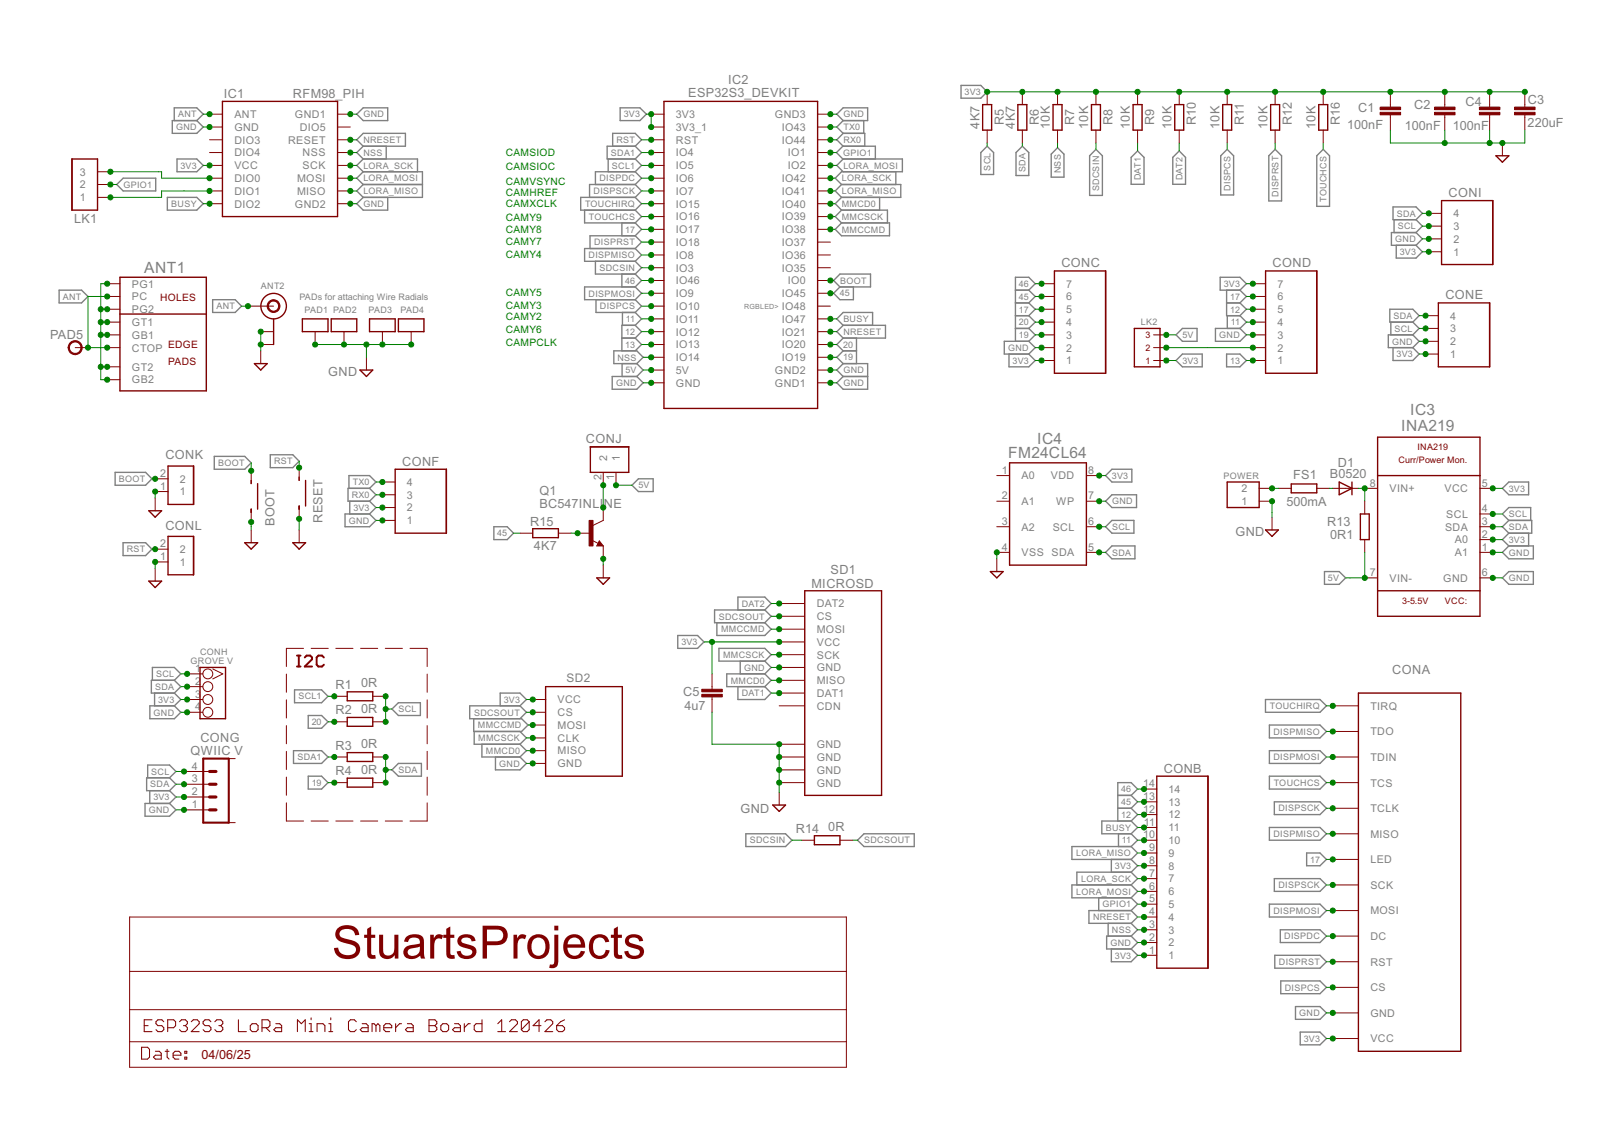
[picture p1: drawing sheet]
<svg xmlns="http://www.w3.org/2000/svg" width="297mm" height="210mm" viewBox="0 0 297 210" stroke-linecap="round" stroke-linejoin="round" font-family="sans-serif">
<defs><g id="words">
<text font-size="9.4" fill="#800000" x="61.1" y="176.5">StuartsProjects</text>
<g font-size="3.2" fill="#808080">
<text x="26.5" y="50.2">ANT1</text>
<text x="259.5" y="76.4">IC3</text>
<text x="190.9" y="81.7">IC4</text>
<text x="257.9" y="79.4">INA219</text>
<text x="185.6" y="84.3">FM24CL64</text>
</g>
<g font-size="2.6" fill="#808080">
<text x="126.7" y="17.9">ESP32S3_DEVKIT</text>
<text x="134" y="15.5">IC2</text>
<text x="41.2" y="18">IC1</text>
<text x="53.9" y="18.1">RFM98_PIH</text>
<text x="180.3" y="23.7" transform="rotate(-90 180.3 23.7)">4K7</text>
<text x="184.7" y="23" transform="rotate(-90 184.7 23)">R5</text>
<text x="186.7" y="23.7" transform="rotate(-90 186.7 23.7)">4K7</text>
<text x="191.2" y="23" transform="rotate(-90 191.2 23)">R6</text>
<text x="193.2" y="23.7" transform="rotate(-90 193.2 23.7)">10K</text>
<text x="197.7" y="23" transform="rotate(-90 197.7 23)">R7</text>
<text x="200.3" y="23.7" transform="rotate(-90 200.3 23.7)">10K</text>
<text x="204.7" y="23" transform="rotate(-90 204.7 23)">R8</text>
<text x="207.9" y="23.7" transform="rotate(-90 207.9 23.7)">10K</text>
<text x="212.4" y="23" transform="rotate(-90 212.4 23)">R9</text>
<text x="215.6" y="23.7" transform="rotate(-90 215.6 23.7)">10K</text>
<text x="220.1" y="23" transform="rotate(-90 220.1 23)">R10</text>
<text x="224.4" y="23.7" transform="rotate(-90 224.4 23.7)">10K</text>
<text x="228.9" y="23" transform="rotate(-90 228.9 23)">R11</text>
<text x="233.3" y="23.7" transform="rotate(-90 233.3 23.7)">10K</text>
<text x="237.7" y="23" transform="rotate(-90 237.7 23)">R12</text>
<text x="242.1" y="23.7" transform="rotate(-90 242.1 23.7)">10K</text>
<text x="246.6" y="23" transform="rotate(-90 246.6 23)">R16</text>
<text x="247.9" y="23.7">100nF</text>
<text x="250" y="20.7">C1</text>
<text x="258.5" y="24">100nF</text>
<text x="260.3" y="20.1">C2</text>
<text x="267.4" y="24">100nF</text>
<text x="269.7" y="19.5">C4</text>
<text x="281.2" y="23.3">220uF</text>
<text x="281.2" y="19.2">C3</text>
<text x="13.6" y="41">LK1</text>
<text x="266.6" y="36.3">CONI</text>
<text x="195.3" y="49.2">CONC</text>
<text x="234.2" y="49.2">COND</text>
<text x="266" y="55.1">CONE</text>
<text x="9.2" y="62.4">PAD5</text>
<text x="60.4" y="69.3">GND</text>
<text x="107.8" y="81.6">CONJ</text>
<text x="30.4" y="84.6">CONK</text>
<text x="74" y="85.7">CONF</text>
<text x="238" y="88.3">FS1</text>
<text x="244.7" y="87.9">B0520</text>
<text x="246.2" y="85.9">D1</text>
<text x="99.3" y="93.5">BC547INLI</text>
<text x="99.3" y="91.1">Q1</text>
<text x="111.1" y="93.5">NE</text>
<text x="236.7" y="93.2">500mA</text>
<text x="30.4" y="97.5">CONL</text>
<text x="50.5" y="96.9" transform="rotate(-90 50.5 96.9)">BOOT</text>
<text x="59.3" y="96.3" transform="rotate(-90 59.3 96.3)">RESET</text>
<text x="97.6" y="96.8">R15</text>
<text x="98.3" y="101.2">4K7</text>
<text x="227.4" y="98.8">GND</text>
<text x="244.2" y="96.8">R13</text>
<text x="244.8" y="99.2">0R1</text>
<text x="152.9" y="105.7">SD1</text>
<text x="149.3" y="108.2">MICROSD</text>
<text x="256.2" y="124.1">CONA</text>
<text x="61.8" y="126.8">R1</text>
<text x="61.8" y="131.5">R2</text>
<text x="66.4" y="126.6">0R</text>
<text x="66.4" y="131.3">0R</text>
<text x="125.7" y="128.1">C5</text>
<text x="126" y="130.8">4u7</text>
<text x="36.9" y="136.6">CONG</text>
<text x="66.4" y="137.7">0R</text>
<text x="35" y="139.1">QWIIC V</text>
<text x="61.8" y="138">R3</text>
<text x="61.8" y="142.7">R4</text>
<text x="66.4" y="142.5">0R</text>
<text x="214.2" y="142.3">CONB</text>
<text x="136.3" y="149.7">GND</text>
<text x="146.5" y="153.3">R14</text>
<text x="152.4" y="153.1">0R</text>
</g>
<text font-size="2.6" fill="#800000" x="37.1" y="195">04/06/25</text>
<text font-size="2.4" fill="#808080" x="104.3" y="125.6">SD2</text>
<g font-size="2.2" fill="#808080">
<text x="43.1" y="21.7">ANT</text>
<text x="54.3" y="21.7">GND1</text>
<text x="124.4" y="21.7">3V3</text>
<text x="142.6" y="21.7">GND3</text>
<text x="43.1" y="24.1">GND</text>
<text x="43.1" y="26.4">DIO3</text>
<text x="43.1" y="28.8">DIO4</text>
<text x="53" y="26.4">RESET</text>
<text x="55.2" y="24.1">DIO5</text>
<text x="55.7" y="28.8">NSS</text>
<text x="124.4" y="24.1">3V3_1</text>
<text x="124.4" y="28.8">IO4</text>
<text x="124.4" y="26.4">RST</text>
<text x="143.9" y="26.4">IO44</text>
<text x="143.9" y="24.1">IO43</text>
<text x="145" y="28.8">IO1</text>
<text x="14.7" y="34.7">2</text>
<text x="14.7" y="32.3">3</text>
<text x="43.1" y="31.2">VCC</text>
<text x="43.1" y="33.5">DIO0</text>
<text x="43.1" y="35.9">DIO1</text>
<text x="54.7" y="35.9">MISO</text>
<text x="54.7" y="33.5">MOSI</text>
<text x="55.7" y="31.2">SCK</text>
<text x="124.4" y="31.2">IO5</text>
<text x="124.4" y="33.5">IO6</text>
<text x="124.4" y="35.9">IO7</text>
<text x="143.9" y="35.9">IO41</text>
<text x="143.9" y="33.5">IO42</text>
<text x="145" y="31.2">IO2</text>
<text x="14.7" y="37">1</text>
<text x="43.1" y="38.2">DIO2</text>
<text x="54.3" y="38.2">GND2</text>
<text x="124.4" y="40.6">IO16</text>
<text x="124.4" y="38.2">IO15</text>
<text x="143.9" y="40.6">IO39</text>
<text x="143.9" y="38.2">IO40</text>
<text x="267.5" y="40">4</text>
<text x="124.4" y="45.3">IO18</text>
<text x="124.4" y="42.9">IO17</text>
<text x="124.4" y="47.6">IO8</text>
<text x="143.9" y="47.6">IO36</text>
<text x="143.9" y="42.9">IO38</text>
<text x="143.9" y="45.3">IO37</text>
<text x="267.5" y="47.1">1</text>
<text x="267.5" y="44.7">2</text>
<text x="267.5" y="42.3">3</text>
<text x="24.3" y="52.9">PG1</text>
<text x="124.4" y="50">IO3</text>
<text x="124.4" y="52.4">IO46</text>
<text x="143.9" y="50">IO35</text>
<text x="145" y="52.4">IO0</text>
<text x="196.2" y="52.9">7</text>
<text x="235.1" y="52.9">7</text>
<text x="24.3" y="55.3">PC</text>
<text x="24.3" y="57.7">PG2</text>
<text x="124.4" y="54.7">IO9</text>
<text x="124.4" y="57.1">IO10</text>
<text x="124.4" y="59.4">IO11</text>
<text x="143.9" y="57.1">IO48</text>
<text x="143.9" y="59.4">IO47</text>
<text x="143.9" y="54.7">IO45</text>
<text x="196.2" y="57.7">5</text>
<text x="196.2" y="55.3">6</text>
<text x="235.1" y="57.7">5</text>
<text x="235.1" y="55.3">6</text>
<text x="266.9" y="58.8">4</text>
<text x="24.3" y="64.7">CTOP</text>
<text x="24.3" y="60">GT1</text>
<text x="24.3" y="62.4">GB1</text>
<text x="124.4" y="61.8">IO12</text>
<text x="124.4" y="64.1">IO13</text>
<text x="143.9" y="61.8">IO21</text>
<text x="143.9" y="64.1">IO20</text>
<text x="196.2" y="64.7">2</text>
<text x="196.2" y="62.4">3</text>
<text x="196.2" y="60">4</text>
<text x="235.1" y="64.7">2</text>
<text x="235.1" y="62.4">3</text>
<text x="235.1" y="60">4</text>
<text x="266.9" y="65.9">1</text>
<text x="266.9" y="63.5">2</text>
<text x="266.9" y="61.2">3</text>
<text x="24.3" y="68.3">GT2</text>
<text x="24.3" y="70.6">GB2</text>
<text x="124.4" y="68.8">5V</text>
<text x="124.4" y="71.2">GND</text>
<text x="124.4" y="66.5">IO14</text>
<text x="142.6" y="71.2">GND1</text>
<text x="142.6" y="68.8">GND2</text>
<text x="143.9" y="66.5">IO19</text>
<text x="196.2" y="67.1">1</text>
<text x="235.1" y="67.1">1</text>
<text x="29.5" y="87.8">2</text>
<text x="33.1" y="88.9">2</text>
<text x="74.9" y="89.5">4</text>
<text x="110.7" y="88.4" transform="rotate(-90 110.7 88.4)">2</text>
<text x="111.7" y="84.8" transform="rotate(-90 111.7 84.8)">2</text>
<text x="113" y="88.4" transform="rotate(-90 113 88.4)">1</text>
<text x="114.1" y="84.8" transform="rotate(-90 114.1 84.8)">1</text>
<text x="184.4" y="87.2">1</text>
<text x="188" y="88.3">A0</text>
<text x="193.4" y="88.3">VDD</text>
<text x="200.3" y="87.2">8</text>
<text x="252.1" y="89.6">8</text>
<text x="272.7" y="89.6">5</text>
<text x="29.5" y="90.2">1</text>
<text x="33.1" y="91.2">1</text>
<text x="74.9" y="94.2">2</text>
<text x="74.9" y="91.8">3</text>
<text x="184.4" y="92">2</text>
<text x="188" y="93">A1</text>
<text x="194.4" y="93">WP</text>
<text x="200.3" y="92">7</text>
<text x="228.5" y="93">1</text>
<text x="228.5" y="90.6">2</text>
<text x="255.7" y="90.6">VIN+</text>
<text x="265.8" y="90.6">VCC</text>
<text x="266.2" y="95.3">SCL</text>
<text x="272.7" y="94.3">4</text>
<text x="29.5" y="100.8">2</text>
<text x="33.1" y="101.8">2</text>
<text x="74.9" y="96.5">1</text>
<text x="184.4" y="96.7">3</text>
<text x="184.4" y="101.4">4</text>
<text x="188" y="97.7">A2</text>
<text x="193.7" y="97.7">SCL</text>
<text x="200.3" y="101.4">5</text>
<text x="200.3" y="96.7">6</text>
<text x="265.9" y="97.7">SDA</text>
<text x="267.7" y="100.1">A0</text>
<text x="272.7" y="99">2</text>
<text x="272.7" y="101.4">1</text>
<text x="272.7" y="96.7">3</text>
<text x="29.5" y="103.1">1</text>
<text x="33.1" y="104.2">1</text>
<text x="188" y="102.4">VSS SDA</text>
<text x="252.1" y="106.1">7</text>
<text x="255.7" y="107.1">VIN-</text>
<text x="265.6" y="107.1">GND</text>
<text x="267.7" y="102.4">A1</text>
<text x="272.7" y="106.1">6</text>
<text x="150.3" y="111.8">DAT2</text>
<text x="150.3" y="114.2">CS</text>
<text x="150.3" y="116.5">MOSI</text>
<text x="150.3" y="118.9">VCC</text>
<text x="35.9" y="123.8">1</text>
<text x="150.3" y="121.3">SCK</text>
<text x="150.3" y="123.6">GND</text>
<text x="150.3" y="126">MISO</text>
<text x="35.9" y="126.1">2</text>
<text x="35.9" y="128.5">3</text>
<text x="35.9" y="130.8">4</text>
<text x="102.6" y="131.9">CS</text>
<text x="102.6" y="129.5">VCC</text>
<text x="150.3" y="128.3">DAT1</text>
<text x="150.3" y="130.7">CDN</text>
<text x="252.2" y="130.7">TIRQ</text>
<text x="102.6" y="136.6">CLK</text>
<text x="102.6" y="134.2">MOSI</text>
<text x="150.3" y="137.7">GND</text>
<text x="252.2" y="135.4">TDO</text>
<text x="35.3" y="141.7">4</text>
<text x="102.6" y="138.9">MISO</text>
<text x="102.6" y="141.3">GND</text>
<text x="150.3" y="140.1">GND</text>
<text x="150.3" y="142.5">GND</text>
<text x="252.2" y="140.1">TDIN</text>
<text x="35.3" y="148.8">1</text>
<text x="35.3" y="146.4">2</text>
<text x="35.3" y="144.1">3</text>
<text x="150.3" y="144.8">GND</text>
<text x="210.4" y="149.7">12</text>
<text x="210.4" y="147.3">13</text>
<text x="210.4" y="145">14</text>
<text x="215.1" y="148.3">13</text>
<text x="215.1" y="146">14</text>
<text x="252.2" y="149.5">TCLK</text>
<text x="252.2" y="144.8">TCS</text>
<text x="210.4" y="154.4">10</text>
<text x="210.5" y="152">11</text>
<text x="215.1" y="155.4">10</text>
<text x="215.1" y="153.1">11</text>
<text x="215.1" y="150.7">12</text>
<text x="252.2" y="154.2">MISO</text>
<text x="211.5" y="161.4">7</text>
<text x="211.5" y="159.1">8</text>
<text x="211.5" y="156.7">9</text>
<text x="215.1" y="160.1">8</text>
<text x="215.1" y="157.8">9</text>
<text x="252.2" y="158.9">LED</text>
<text x="211.5" y="166.2">5</text>
<text x="211.5" y="163.8">6</text>
<text x="215.1" y="167.2">5</text>
<text x="215.1" y="164.8">6</text>
<text x="215.1" y="162.5">7</text>
<text x="252.2" y="163.7">SCK</text>
<text x="211.5" y="173.2">2</text>
<text x="211.5" y="170.9">3</text>
<text x="211.5" y="168.5">4</text>
<text x="215.1" y="171.9">3</text>
<text x="215.1" y="169.5">4</text>
<text x="252.2" y="168.4">MOSI</text>
<text x="252.2" y="173.1">DC</text>
<text x="211.5" y="175.6">1</text>
<text x="215.1" y="176.6">1</text>
<text x="215.1" y="174.3">2</text>
<text x="252.2" y="177.8">RST</text>
<text x="252.2" y="182.5">CS</text>
<text x="252.2" y="191.9">VCC</text>
<text x="252.2" y="187.2">GND</text>
</g>
<g font-size="2.1" fill="#008000">
<text x="93.1" y="28.7">CAMSIOD</text>
<text x="93.1" y="31.3">CAMSIOC</text>
<text x="93.1" y="34">CAMVSYNC</text>
<text x="93.1" y="36">CAMHREF</text>
<text x="93.1" y="38.1">CAMXCLK</text>
<text x="93.1" y="40.8">CAMY9</text>
<text x="93.1" y="42.8">CAMY8</text>
<text x="93.1" y="45.2">CAMY7</text>
<text x="93.1" y="47.5">CAMY4</text>
<text x="93.1" y="54.6">CAMY5</text>
<text x="93.1" y="56.9">CAMY3</text>
<text x="93.1" y="59">CAMY2</text>
<text x="93.1" y="61.4">CAMY6</text>
<text x="93.1" y="63.7">CAMPCLK</text>
</g>
<g font-size="2.1" fill="#800000">
<text x="29.5" y="55.5">HOLES</text>
<text x="30.9" y="64">EDGE</text>
<text x="30.9" y="67.3">PADS</text>
</g>
<g font-size="1.8" fill="#808080">
<text x="177.5" y="17.5">3V3</text>
<text x="32.4" y="24">GND</text>
<text x="32.8" y="21.6">ANT</text>
<text x="66.9" y="21.6">GND</text>
<text x="114.8" y="21.6">3V3</text>
<text x="155.2" y="21.6">GND</text>
<text x="155.2" y="24">TX0</text>
<text x="66.9" y="28.7">NSS</text>
<text x="66.9" y="26.3">NRESET</text>
<text x="112.4" y="28.7">SDA1</text>
<text x="113.5" y="26.3">RST</text>
<text x="155.1" y="28.7">GPIO1</text>
<text x="155.2" y="26.3">RX0</text>
<text x="22.7" y="34.6">GPIO1</text>
<text x="33.2" y="31">3V3</text>
<text x="66.9" y="31">LORA_SCK</text>
<text x="66.9" y="33.4">LORA_MOSI</text>
<text x="66.9" y="35.7">LORA_MISO</text>
<text x="109.2" y="35.8">DISPSCK</text>
<text x="110.3" y="33.4">DISPDC</text>
<text x="112.6" y="31">SCL1</text>
<text x="154.9" y="33.4">LORA_SCK</text>
<text x="154.9" y="35.7">LORA_MISO</text>
<text x="155.2" y="31">LORA_MOSI</text>
<text x="182.3" y="31.5" transform="rotate(-90 182.3 31.5)">SCL</text>
<text x="188.8" y="31.6" transform="rotate(-90 188.8 31.6)">SDA</text>
<text x="195.2" y="31.9" transform="rotate(-90 195.2 31.9)">NSS</text>
<text x="202.3" y="35.3" transform="rotate(-90 202.3 35.3)">SDCSIN</text>
<text x="210" y="33.2" transform="rotate(-90 210 33.2)">DAT1</text>
<text x="217.6" y="33.2" transform="rotate(-90 217.6 33.2)">DAT2</text>
<text x="226.4" y="35.2" transform="rotate(-90 226.4 35.2)">DISPCS</text>
<text x="31.5" y="38.1">BUSY</text>
<text x="66.9" y="38.1">GND</text>
<text x="107.7" y="38.1">TOUCHIRQ</text>
<text x="108.4" y="40.5">TOUCHCS</text>
<text x="154.9" y="38.1">MMCD0</text>
<text x="154.9" y="40.5">MMCSCK</text>
<text x="235.3" y="36.2" transform="rotate(-90 235.3 36.2)">DISPRST</text>
<text x="244.1" y="37.2" transform="rotate(-90 244.1 37.2)">TOUCHCS</text>
<text x="257" y="39.9">SDA</text>
<text x="108.3" y="47.5">DISPMISO</text>
<text x="109.3" y="45.2">DISPRST</text>
<text x="115.1" y="42.8">17</text>
<text x="154.9" y="42.8">MMCCMD</text>
<text x="256.8" y="44.6">GND</text>
<text x="257.2" y="42.2">SCL</text>
<text x="257.6" y="46.9">3V3</text>
<text x="48" y="53.2">ANT2</text>
<text x="110.3" y="49.9">SDCSIN</text>
<text x="115.1" y="52.2">46</text>
<text x="154.6" y="52.2">BOOT</text>
<text x="187.5" y="52.8">46</text>
<text x="225.2" y="52.8">3V3</text>
<text x="11.6" y="55.2">ANT</text>
<text x="39.8" y="57">ANT</text>
<text x="55.1" y="55.2">PADs for attaching Wire Radials</text>
<text x="56" y="57.5">PAD1 PAD2</text>
<text x="67.8" y="57.5">PAD3</text>
<text x="73.7" y="57.5">PAD4</text>
<text x="108.3" y="54.6">DISPMOSI</text>
<text x="110.4" y="57">DISPCS</text>
<text x="115.2" y="59.3">11</text>
<text x="154.6" y="54.6">45</text>
<text x="155.2" y="59.3">BUSY</text>
<text x="187.5" y="59.9">20</text>
<text x="187.5" y="57.5">17</text>
<text x="187.5" y="55.2">45</text>
<text x="210" y="59.9">LK2</text>
<text x="226.4" y="57.5">12</text>
<text x="226.4" y="55.2">17</text>
<text x="226.5" y="59.9">11</text>
<text x="256.5" y="58.7">SDA</text>
<text x="115.1" y="61.7">12</text>
<text x="115.1" y="64">13</text>
<text x="155.2" y="64">20</text>
<text x="155.2" y="61.7">NRESET</text>
<text x="185.5" y="64.6">GND</text>
<text x="187.5" y="62.3">19</text>
<text x="217.6" y="62.2">5V</text>
<text x="224.4" y="62.3">GND</text>
<text x="256.2" y="63.4">GND</text>
<text x="256.6" y="61.1">SCL</text>
<text x="257" y="65.8">3V3</text>
<text x="113.4" y="71.1">GND</text>
<text x="113.6" y="66.4">NSS</text>
<text x="115.1" y="68.7">5V</text>
<text x="155.2" y="66.4">19</text>
<text x="155.2" y="68.7">GND</text>
<text x="155.2" y="71.1">GND</text>
<text x="186.4" y="67">3V3</text>
<text x="217.6" y="67">3V3</text>
<text x="226.4" y="67">13</text>
<text x="21.9" y="88.8">BOOT</text>
<text x="40.1" y="85.8">BOOT</text>
<text x="50.4" y="85.5">RST</text>
<text x="64.9" y="89.3">TX0</text>
<text x="117.5" y="89.9">5V</text>
<text x="204.6" y="88.2">3V3</text>
<text x="225.1" y="88.2">POWER</text>
<text x="64.7" y="91.7">RX0</text>
<text x="65" y="94.1">3V3</text>
<text x="204.7" y="92.9">GND</text>
<text x="277.7" y="90.5">3V3</text>
<text x="277.7" y="95.2">SCL</text>
<text x="23.3" y="101.7">RST</text>
<text x="64.2" y="96.4">GND</text>
<text x="91.5" y="98.8">45</text>
<text x="204.7" y="97.6">SCL</text>
<text x="277.7" y="99.9">3V3</text>
<text x="277.7" y="97.6">SDA</text>
<text x="204.7" y="102.3">SDA</text>
<text x="244.4" y="107">5V</text>
<text x="277.7" y="107">GND</text>
<text x="277.7" y="102.3">GND</text>
<text x="136.5" y="111.7">DAT2</text>
<text x="125.4" y="118.8">3V3</text>
<text x="132.3" y="114.1">SDCSOUT</text>
<text x="132.7" y="116.4">MMCCMD</text>
<text x="28.7" y="124.7">SCL</text>
<text x="35.1" y="122.3">GROVE V</text>
<text x="36.8" y="120.5">CONH</text>
<text x="133.1" y="121.1">MMCSCK</text>
<text x="134.5" y="125.9">MMCD0</text>
<text x="136.9" y="123.5">GND</text>
<text x="28.3" y="131.7">GND</text>
<text x="28.5" y="127">SDA</text>
<text x="29.1" y="129.4">3V3</text>
<text x="54.9" y="128.8">SCL1</text>
<text x="73.3" y="131.2">SCL</text>
<text x="87.2" y="131.7">SDCSOUT</text>
<text x="92.7" y="129.4">3V3</text>
<text x="136.5" y="128.2">DAT1</text>
<text x="233.7" y="130.6">TOUCHIRQ</text>
<text x="57.4" y="133.5">20</text>
<text x="88" y="134.1">MMCCMD</text>
<text x="88" y="136.5">MMCSCK</text>
<text x="234.4" y="135.3">DISPMISO</text>
<text x="27.9" y="142.6">SCL</text>
<text x="54.7" y="140">SDA1</text>
<text x="73.3" y="142.3">SDA</text>
<text x="89.4" y="138.8">MMCD0</text>
<text x="91.9" y="141.2">GND</text>
<text x="234.4" y="140">DISPMOSI</text>
<text x="27.4" y="149.7">GND</text>
<text x="27.7" y="145">SDA</text>
<text x="28.2" y="147.3">3V3</text>
<text x="57.4" y="144.7">19</text>
<text x="206.4" y="145.9">46</text>
<text x="206.4" y="148.2">45</text>
<text x="234.4" y="144.7">TOUCHCS</text>
<text x="235.3" y="149.4">DISPSCK</text>
<text x="138" y="155.3">SDCSIN</text>
<text x="159" y="155.3">SDCSOUT</text>
<text x="203.5" y="152.9">BUSY</text>
<text x="206.4" y="150.6">12</text>
<text x="206.5" y="155.3">11</text>
<text x="234.4" y="154.1">DISPMISO</text>
<text x="198.1" y="157.7">LORA_MISO</text>
<text x="205.2" y="160">3V3</text>
<text x="241.1" y="158.8">17</text>
<text x="198.1" y="164.7">LORA_MOSI</text>
<text x="199" y="162.4">LORA_SCK</text>
<text x="202.9" y="167.1">GPIO1</text>
<text x="235.3" y="163.5">DISPSCK</text>
<text x="201.2" y="169.4">NRESET</text>
<text x="204.6" y="171.8">NSS</text>
<text x="234.4" y="168.3">DISPMOSI</text>
<text x="236.4" y="173">DISPDC</text>
<text x="204.4" y="174.1">GND</text>
<text x="205.2" y="176.5">3V3</text>
<text x="235.4" y="177.7">DISPRST</text>
<text x="236.4" y="182.4">DISPCS</text>
<text x="239.1" y="187.1">GND</text>
<text x="239.9" y="191.8">3V3</text>
</g>
<g font-size="1.8" fill="#800000">
<text x="210.8" y="64.6">2</text>
<text x="210.8" y="62.3">3</text>
<text x="210.8" y="67">1</text>
<text x="260.8" y="82.8">INA219</text>
<text x="257.4" y="85.2">Curr/Power Mon.</text>
<text x="258" y="111.2">3-5.5V</text>
<text x="265.9" y="111.1">VCC:</text>
</g>
<text font-size="1.5" fill="#808080" x="136.9" y="56.9">RGBLED&gt;</text>
</g></defs>
<g fill="none" stroke="#808080" stroke-width=".25">
<path d="M114.1 19.9h3.7l1.2 1.1-1.2 1.2h-3.7zM176.9 15.7h3.6l1.2 1.2-1.2 1.2h-3.6zM21.5 34l1.2-1.2h6v2.4h-6zM30.8 36.3h5.4l1.2 1.2-1.2 1.2h-5.4zM31.7 22.2h4.5l1.2 1.2-1.2 1.2h-4.5zM32.1 22.2v-2.3h4.1l1.2 1.1-1.2 1.2M32.6 29.3h3.6l1.2 1.2-1.2 1.1h-3.6zM65.7 25.7l1.1-1.1h7.8v2.3h-7.8zM65.7 21l1.1-1.1h4.6v2.3h-4.6zM66.8 31.6h10.9v4.7h-10.9M66.8 29.3h10v2.3M66.8 36.3l-1.1 1.2 1.1 1.2h4.6v-2.4"/>
<path d="M66.8 26.9l-1.1 1.2 1.1 1.2M66.8 34h10.9M66.8 29.3l-1.1 1.2 1.1 1.1M66.8 31.6l-1.1 1.2 1.1 1.2M66.8 34l-1.1 1.2 1.1 1.1M71.1 26.9v2.4M107.6 38.7v2.3h9.3M111.9 29.3v2.3M112.8 26.9v-2.3h4.1l1.2 1.1-1.2 1.2M116.9 29.3l1.2 1.2-1.2 1.1M116.9 31.6h-7.3v2.4M116.9 26.9h-5.2v2.4h5.2"/>
<path d="M116.9 26.9l1.2 1.2-1.2 1.2M116.9 36.3h-10v2.4h10M116.9 34h-8.4v2.3M116.9 38.7l1.2 1.2-1.2 1.1M116.9 36.3l1.2 1.2-1.2 1.2M116.9 34l1.2 1.2-1.2 1.1M116.9 31.6l1.2 1.2-1.2 1.2M154 21l1.2-1.1h4.5v2.3h-4.5zM154.9 34h10.9v2.3h-10.9M154.9 38.7h8.4v2.3M154.9 36.3l-1.2 1.2 1.2 1.2M154.9 38.7l-1.2 1.2 1.2 1.1"/>
<path d="M154.9 34l-1.2 1.2 1.2 1.1M155.2 24.6h4v2.3M155.2 22.2l-1.2 1.2 1.2 1.2M155.2 24.6l-1.2 1.1 1.2 1.2M155.2 29.3l-1.2 1.2 1.2 1.1M159 22.2v2.4M161.1 29.3v-2.4h-6l-1.2 1.2 1.2 1.2h11v2.3h-11.2l-1.2 1.2 1.2 1.2M161.9 36.3v2.4M164.9 31.6v2.4M181.7 26.9l1.2 1.2v4h-2.4v-4zM188.2 26.9l1.1 1.2v4.2h-2.3v-4.2zM194.6 27.2l1.2 1.2v4.2h-2.3v-4.2z"/>
<path d="M201.7 27.5l1.2 1.2v7.3h-2.4v-7.3zM209.4 27.8l1.1 1.2v4.9h-2.3v-4.9zM215.8 29l1.2-1.2 1.2 1.2v4.9h-2.4zM225.8 27.5l1.2 1.2v7.2h-2.3v-7.2zM234.7 27.5l1.2 1.2v8.3h-2.4v-8.3zM242.3 28.7l1.2-1.2 1.2 1.2v9.3h-2.4zM256.4 38.1h4.2l1.2 1.2-1.2 1.1h-4.2zM10.9 53.4h4.1l1.2 1.2-1.2 1.2h-4.1zM39.1 55.2h4.2l1.1 1.2-1.1 1.1h-4.2zM109.6 48.1v2.4h7.3M109.7 55.2v2.3h7.2M114.4 41v2.4"/>
<path d="M114.4 50.5v2.3M114.6 57.5v2.4M116.9 59.9h-2.5v4.7M116.9 52.8h-9.3v2.4h9.3M116.9 43.4l1.2 1.2-1.2 1.2M116.9 45.8h-9.3v2.3h9.3M116.9 43.4h-8.3v2.4M116.9 55.2l1.2 1.2-1.2 1.1M116.9 57.5l1.2 1.2-1.2 1.2M116.9 59.9l1.2 1.2-1.2 1.2M116.9 52.8l1.2 1.2-1.2 1.2M116.9 45.8l1.2 1.1-1.2 1.2"/>
<path d="M116.9 41l1.2 1.2-1.2 1.2M116.9 48.1l1.2 1.2-1.2 1.2M116.9 50.5l1.2 1.1-1.2 1.2M154.6 50.5h5.6v2.3h-5.6l-1.2-1.2zM154.6 52.8l-1.2 1.2 1.2 1.2h2.5v-2.4M154.9 41h8.8v2.4h-8.8l-1.2-1.2zM155.2 59.9l-1.2 1.2 1.2 1.2M155.2 59.9h7.8v2.4h-7.8M155.2 59.9l-1.2-1.2 1.2-1.2h5.4v2.4M186.9 53.4h2.4M186.9 55.8h2.4M186.9 58.1h2.4"/>
<path d="M189.3 53.4l1.2-1.2-1.2-1.1h-2.4v11.7M189.3 58.1l1.2 1.2-1.2 1.2M189.3 55.8l1.2 1.1-1.2 1.2M189.3 53.4l1.2 1.2-1.2 1.2M224.6 51.1h3.6l1.2 1.1-1.2 1.2h-3.6zM225.7 55.8h2.5M225.7 53.4v4.7h2.5M225.9 58.1v2.4M228.2 58.1l1.2 1.2-1.2 1.2M228.2 55.8l1.2 1.1-1.2 1.2M228.2 53.4l1.2 1.2-1.2 1.2M255.8 56.9h4.2l1.2 1.2-1.2 1.2h-4.2z"/>
<path d="M256 59.3v2.4M256.6 40.4v2.4M257 45.2v2.3h3.6l1.2-1.1-1.2-1.2M260 59.3l1.2 1.2-1.2 1.2M260.6 42.8l1.2 1.2-1.2 1.2M260.6 42.8h-4.5v2.4h4.5M260.6 40.4l1.2 1.2-1.2 1.2M112.7 69.3h4.5l1.2 1.2-1.2 1.2h-4.5zM113 64.6h4.2l1.2 1.2-1.2 1.2h-4.2zM114.4 62.3h2.5M114.5 67v2.3M116.9 62.3l1.2 1.1-1.2 1.2"/>
<path d="M117.2 67l1.2 1.1-1.2 1.2M155.2 67h4.5v4.7h-4.5l-1.2-1.2 1.2-1.2M155.2 69.3h4.5M155.2 67l-1.2 1.1 1.2 1.2M155.2 64.6h2.4M155.2 64.6l-1.2 1.2 1.2 1.2M155.2 62.3l-1.2 1.1 1.2 1.2M157.6 62.3v4.7M185.7 65.2v2.3h3.6l1.2-1.1-1.2-1.2M186.9 60.5h2.4M189.3 62.8h-4.5v2.4h4.5M189.3 62.8l1.2 1.2-1.2 1.2"/>
<path d="M189.3 60.5l1.2 1.2-1.2 1.1M217.6 60.5h2.7v2.3h-2.7l-1.2-1.1zM217.6 65.2h3.7v2.3h-3.7l-1.2-1.1zM223.7 60.5h4.5l1.2 1.2-1.2 1.1h-4.5zM225.7 65.2h2.5l1.2 1.2-1.2 1.1h-2.5zM256.4 64v2.4h3.6l1.2-1.2-1.2-1.2M260 61.7l1.2 1.1-1.2 1.2M260 61.7h-4.5v2.3h4.5M21.2 87h5.6l1.2 1.2-1.2 1.1h-5.6zM22.6 99.9h4.2l1.2 1.2-1.2 1.2h-4.2zM39.4 84h5.6l1.2 1.2-1.2 1.2h-5.6zM49.7 83.7h4.2l1.2 1.2-1.2 1.2h-4.2z"/>
<path d="M63.5 94.6h4.5l1.2 1.2-1.2 1.2h-4.5zM64.2 89.9v-2.3h3.8l1.2 1.2-1.2 1.1M64.4 92.3v2.3M68 92.3l1.2 1.2-1.2 1.1M68 89.9h-3.9v2.4h3.9M68 89.9l1.2 1.2-1.2 1.2M90.9 97h2.4l1.2 1.2-1.2 1.2h-2.4zM116.3 89.3l1.2-1.1h2.7v2.3h-2.7zM203.5 87.6l1.1-1.2h3.7v2.4h-3.7zM204.6 91.1h4.6v2.4h-4.6l-1.1-1.2zM204.6 95.8h4.1v2.4h-4.1l-1.1-1.2zM276.5 89.9l1.2-1.1h3.6v2.3h-3.6z"/>
<path d="M277.7 95.8l-1.2-1.2 1.2-1.1h4v2.3M277.7 95.8h4.2v2.4h-4.2M277.7 95.8l-1.2 1.2 1.2 1.2M277.7 98.2l-1.2 1.2 1.2 1.1M281.3 98.2v2.3M124.7 117h3.7l1.2 1.2-1.2 1.2h-3.7zM131.9 114.7v2.3h8.9l1.1-1.2-1.1-1.1M132.3 119.4h8.5l1.1 1.1-1.1 1.2h-8.5zM135.8 112.3v-2.4h5l1.1 1.2-1.1 1.2M140.8 112.3h-9.3v2.4h9.3M140.8 112.3l1.1 1.2-1.1 1.2M204.6 100.5h4.3v2.4h-4.3l-1.1-1.2z"/>
<path d="M243.8 105.2h2.7l1.1 1.2-1.1 1.2h-2.7zM276.5 106.4l1.2-1.2h4.5v2.4h-4.5zM277.7 100.5h4.5v2.4h-4.5l-1.2-1.2zM27.6 130h4.5l1.2 1.1-1.2 1.2h-4.5zM28 125.3v-2.4h4.1l1.2 1.2-1.2 1.2M28.4 127.6v2.4M32.1 125.3h-4.2v2.3h4.2M32.1 125.3l1.2 1.1-1.2 1.2M32.1 127.6l1.2 1.2-1.2 1.2M54 138.2h5.2l1.2 1.2-1.2 1.2h-5.2zM54.2 127h5l1.2 1.2-1.2 1.2h-5zM56.7 131.7h2.5l1.2 1.2-1.2 1.2h-2.5z"/>
<path d="M72.1 130.6l1.2-1.2h4.1v2.3h-4.1zM87.3 134.7v2.3h8.4M88.7 137v2.4h7M91.2 139.4v2.4h4.5l1.2-1.2-1.2-1.2M92.1 130v-2.4h3.6l1.2 1.2-1.2 1.2M95.7 130h-9.3v2.3h9.6l1.2 1.2-1.2 1.2h-8.8v-2.4M95.7 137l1.2 1.2-1.2 1.2M95.7 134.7l1.2 1.2-1.2 1.1M95.7 130l1.2 1.1-1.2 1.2M135.8 126.4v2.4h5l1.1-1.2-1.1-1.2M136.2 121.7v2.4M140.8 121.7l1.1 1.2-1.1 1.2"/>
<path d="M140.8 124.1h-7v2.3h7M140.8 124.1l1.1 1.2-1.1 1.1M232.9 128.8h10l1.2 1.2-1.2 1.1h-10zM233.6 138.2h9.3l1.2 1.2-1.2 1.2h-9.3zM233.6 133.5h9.3l1.2 1.2-1.2 1.2h-9.3zM26.7 147.9h4.5l1.2 1.2-1.2 1.2h-4.5zM27.2 143.2v-2.3h4l1.2 1.1-1.2 1.2M27.6 145.6v2.3M31.2 143.2h-4.2v2.4h4.2M31.2 143.2l1.2 1.2-1.2 1.2M31.2 145.6l1.2 1.1-1.2 1.2M56.7 142.9h2.5l1.2 1.2-1.2 1.2h-2.5z"/>
<path d="M73.3 140.6h4.3v2.3h-4.3l-1.2-1.1zM137.3 153.5h7.3l1.2 1.2-1.2 1.2h-7.3zM159 153.5h9.3v2.4h-9.3l-1.2-1.2zM204.5 158.2v2.4M205.7 148.8h2.5M205.7 146.5h2.5M205.8 153.5v2.4M208.2 158.2l1.2 1.2-1.2 1.2M208.2 155.9h-10.9v2.3h10.9M208.2 151.2l1.2 1.2-1.2 1.1M208.2 151.2h-5.4v2.3h5.4M208.2 153.5l1.2 1.2-1.2 1.2"/>
<path d="M208.2 148.8l1.2 1.2-1.2 1.2M208.2 146.5l1.2-1.2-1.2-1.2h-2.5v7.1M208.2 155.9l1.2 1.2-1.2 1.1M208.2 146.5l1.2 1.1-1.2 1.2M233.6 142.9h9.3l1.2 1.2-1.2 1.2h-9.3zM233.6 152.4h9.3l1.2 1.1-1.2 1.2h-9.3zM234.5 147.6h8.4l1.2 1.2-1.2 1.2h-8.4zM240.5 157.1h2.4l1.2 1.1-1.2 1.2h-2.4zM202.2 165.3v2.4M203.9 170v2.4M204.5 174.7v2.4h3.7l1.2-1.2-1.2-1.2M208.2 172.4l1.2 1.1-1.2 1.2"/>
<path d="M208.2 172.4h-4.5v2.3h4.5M208.2 170l1.2 1.2-1.2 1.2M208.2 167.7h-7.8v2.3h7.8M208.2 160.6h-10v2.3M208.2 167.7l1.2 1.1-1.2 1.2M208.2 160.6l1.2 1.2-1.2 1.1M208.2 162.9h-10.9v2.4h10.9M208.2 162.9l1.2 1.2-1.2 1.2M208.2 165.3l1.2 1.2-1.2 1.2M233.6 166.5h9.3l1.2 1.2-1.2 1.1h-9.3zM234.5 161.8h8.4l1.2 1.1-1.2 1.2h-8.4zM234.6 175.9h8.3l1.2 1.2-1.2 1.2h-8.3z"/>
<path d="M235.6 171.2h7.3l1.2 1.2-1.2 1.1h-7.3zM235.7 180.6h7.2l1.2 1.2-1.2 1.2h-7.2zM238.4 185.3h4.5l1.2 1.2-1.2 1.2h-4.5zM239.3 190h3.6l1.2 1.2-1.2 1.2h-3.6z"/>
</g>
<g fill="none" stroke="#800000" stroke-width=".18">
<path d="M181.7 16.9v2.4M188.2 16.9v2.4M194.6 16.9v2.4M201.7 16.9v2.4M209.4 16.9v2.4M217 16.9v2.4M225.8 16.9v2.4M234.7 16.9v2.4M243.5 16.9v2.4M255.9 16.9v2.8M265.9 16.9v2.8M274.2 16.9v2.8"/>
<path d="M280.6 16.9v2.8M17.9 36.3h2.4M17.9 34h2.4M17.9 31.6h2.4M38.6 21h2.3M38.6 23.4h2.3M38.6 35.2h2.3M38.6 25.7h2.3M38.6 32.8h2.3M38.6 37.5h2.3M38.6 30.5h2.3M38.6 28.1h2.3"/>
<path d="M62.1 21h2.4M62.1 23.4h2.4M62.1 35.2h2.4M62.1 25.7h2.4M62.1 32.8h2.4M62.1 37.5h2.4M62.1 30.5h2.4M62.1 28.1h2.4M119.8 21h2.4M119.8 23.4h2.4M119.8 35.2h2.4M119.8 39.9h2.4"/>
<path d="M119.8 25.7h2.4M119.8 32.8h2.4M119.8 37.5h2.4M119.8 30.5h2.4M119.8 28.1h2.4M150.5 21h2.3M150.5 23.4h2.3M150.5 35.2h2.3M150.5 39.9h2.3M150.5 25.7h2.3M150.5 32.8h2.3M150.5 37.5h2.3"/>
<path d="M150.5 30.5h2.3M150.5 28.1h2.3M181.7 24v2.3M188.2 24v2.3M194.6 24v2.3M201.7 24v2.3M209.4 24v2.3M217 24v2.3M225.8 24v2.3M234.7 24v2.3M243.5 24v2.3M255.9 21.1v2.9"/>
<path d="M263 39.3h2.3M265.9 21.1v2.9M274.2 21.1v2.9M276.5 26.3v2.4M280.6 21.1v2.9M19.7 54.6h2.4M19.7 59.3h2.4M19.7 52.2h2.4M19.7 56.9h2.4M45.6 56.4h4.8M119.8 56.4h2.4M119.8 46.9h2.4"/>
<path d="M119.8 49.3h2.4M119.8 42.2h2.4M119.8 44.6h2.4M119.8 51.6h2.4M119.8 54h2.4M119.8 58.7h2.4M150.5 56.4h2.3M150.5 46.9h2.3M150.5 49.3h2.3M150.5 42.2h2.3M150.5 44.6h2.3M150.5 51.6h2.3"/>
<path d="M150.5 54h2.3M150.5 58.7h2.3M191.7 54.6h2.4M191.7 59.3h2.4M191.7 52.2h2.4M191.7 56.9h2.4M230.6 54.6h2.3M230.6 59.3h2.3M230.6 52.2h2.3M230.6 56.9h2.3M262.4 58.1h2.3M263 46.4h2.3"/>
<path d="M263 44h2.3M263 41.6h2.3M13.8 64h2.4M19.7 64h2.4M19.7 61.7h2.4M19.7 67.5h2.4M19.7 69.9h2.4M48 61.1h2.4M48 63.4h2.4M48 64.6v2.4M58 61.1v2.3M63.3 61.1v2.3"/>
<path d="M67.4 65.8v2.3M70.4 61.1v2.3M75.7 61.1v2.3M119.8 61.1h2.4M119.8 63.4h2.4M119.8 70.5h2.4M119.8 65.8h2.4M119.8 68.1h2.4M150.5 61.1h2.3M150.5 63.4h2.3M150.5 70.5h2.3M150.5 65.8h2.3"/>
<path d="M150.5 68.1h2.3M191.7 64h2.4M191.7 61.7h2.4M191.7 66.4h2.4M212.3 64h2.4M212.3 61.7h2.4M212.3 66.4h2.4M230.6 64h2.3M230.6 61.7h2.3M230.6 66.4h2.3M262.4 65.2h2.3M262.4 62.8h2.3"/>
<path d="M262.4 60.5h2.3M28.6 90.5h2.3M28.6 88.2h2.3M28.6 91.7v2.3M46.2 86.7v2.3M46.2 93.7v2.4M46.2 97.6v2.3M55.1 86.1v2.4M55.1 93.2v2.3M55.1 97.6v2.3M70.4 95.8h2.3M70.4 93.5h2.3"/>
<path d="M70.4 91.1h2.3M70.4 88.8h2.3M95.7 98.2h2.3M102.8 98.2h2.3M106.3 98.2h2.3M108.9 99.5l1.2 .6M110.3 99.6l.7 .9h-1.2zM111 87v2.3M111 93.5v2.3l-1.9 1M113.4 87v2.3M183.5 92.3h2.3M183.5 97h2.3"/>
<path d="M183.5 87.6h2.3M199.9 92.3h2.4M199.9 97h2.4M199.9 87.6h2.4M231.7 92.3h2.4M231.7 89.9h2.4M234.1 95.2v2.4M235.3 89.9h2.3M242.3 89.9h2.4M245.3 89.9h4.7M251.2 89.9h2.3M251.2 92.3v2.3"/>
<path d="M251.2 99.4v2.3M272.4 89.9h2.3M272.4 99.4h2.3M272.4 94.6h2.3M272.4 97h2.3M28.6 103.5h2.3M28.6 101.1h2.3M28.6 104.6v2.4M55.9 119.4h-3.2v3.3M57.3 119.4h3.1M61.8 119.4h3.2M66.4 119.4h3.1"/>
<path d="M70.9 119.4h3.2M75.5 119.4h3.1v3.3M111 100.5v2.4M111 104.1v2.3M143.4 113.5h4.7M143.4 115.8h4.7M143.4 118.2h4.7M143.4 111.1h4.7M183.5 101.7h2.3M183.5 102.9v2.3M199.9 101.7h2.4M251.2 106.4h2.3"/>
<path d="M272.4 101.7h2.3M272.4 106.4h2.3M34.4 124.1h2.9M34.4 126.4h2.9M34.4 128.8h2.9M34.4 131.1h2.9M39.2 123.2l1.8 .9-1.8 .9M40.9 139.7h2.4M52.7 124.1v3.4M52.7 128.9v3.3M52.7 133.6v3.3M52.7 138.3v3.4"/>
<path d="M61.5 139.4h2.4M61.5 128.2h2.4M61.5 132.9h2.4M68.6 139.4h2.4M68.6 128.2h2.4M68.6 132.9h2.4M78.6 124.1v3.4M78.6 128.9v3.3M78.6 133.6v3.3M78.6 138.3v3.4M98 128.8h2.4M98 131.1h2.4"/>
<path d="M98 135.9h2.4M98 133.5h2.4M98 138.2h2.4M131 124.1v2.8M131 128.3v2.8M143.4 139.4h4.7M143.4 130h4.7M143.4 127.6h4.7M143.4 120.5h4.7M143.4 122.9h4.7M143.4 125.3h4.7M143.4 137h4.7"/>
<path d="M245.3 139.4h4.7M245.3 134.7h4.7M245.3 130h4.7M33.9 149.1h4.7M33.9 146.7h4.7M33.9 144.4h4.7M33.9 142h4.7M40.9 151.5h2.4M52.7 147.8v3.4h3.2M52.7 143.1v3.3M57.3 151.2h3.1M61.5 144.1h2.4"/>
<path d="M61.8 151.2h3.2M66.4 151.2h3.1M68.6 144.1h2.4M70.9 151.2h3.2M78.6 143.1v3.3M78.6 147.8v3.4h-3.1M98 140.6h2.4M143.4 144.1h4.7M143.4 141.8h4.7M143.4 145.9v2.3M147.5 154.7h2.4M154.6 154.7h2.4"/>
<path d="M210.5 154.7h2.4M210.5 159.4h2.4M210.5 157.1h2.4M210.5 152.4h2.4M210.5 150h2.4M210.5 147.6h2.4M210.5 145.3h2.4M245.3 158.2h4.7M245.3 153.5h4.7M245.3 148.8h4.7M245.3 144.1h4.7M23.9 168.8h131.9v27.7h-131.9z"/>
<path d="M23.9 178.9h131.9M210.5 168.8h2.4M210.5 175.9h2.4M210.5 173.5h2.4M210.5 171.2h2.4M210.5 166.5h2.4M210.5 164.1h2.4M210.5 161.8h2.4M245.3 167.7h4.7M245.3 172.4h4.7M245.3 177.1h4.7M245.3 162.9h4.7"/>
<path d="M23.9 191.8h131.9M23.9 185.9h131.9M245.3 181.8h4.7M245.3 191.2h4.7M245.3 186.5h4.7"/>
<circle cx="38.2" cy="126.4" r=".91"/>
<circle cx="38.2" cy="124.1" r=".91"/>
<circle cx="38.2" cy="131.1" r=".91"/>
<circle cx="38.2" cy="128.8" r=".91"/>
</g>
<path d="M54.7 122.7h.6M54.7 120.7h.6M55 120.7v2M56.1 121.1l.3-.4h.7l.3 .4v.3l-1.3 1.3h1.3M59.6 121.1l-.3-.4h-.7l-.3 .4v1.3l.3 .3h.7l.3-.3" fill="none" stroke="#800000" stroke-width=".36"/>
<g fill="none" stroke="#800000" stroke-width=".19">
<path d="M26.1 192.8h1.1l.3 .4v1.4l-.3 .4h-1.1zM26.5 188.8h.8M28 187.8h-1.5v2.1h1.5M28.6 193.6h.7l.4 .3v1.1h-1.1l-.4-.4 .4-.3h1.1M30.1 188.1l-.3-.3h-.7l-.4 .3v.4l.4 .3h.7l.3 .4v.4l-.3 .3h-.7l-.4-.3M30.4 193.6h.7M30.8 193.2v1.4l.3 .4M30.9 189.2h1.1l.3-.4v-.7l-.3-.3h-1.1v2.1M31.9 194.3h1.4v-.4l-.4-.3h-.7l-.3 .3v.7l.3 .4h.7M33 188.1l.4-.3h.7l.4 .3v.4l-.4 .3M33.8 188.8h.3M34 194.6h.4v.4h-.4z"/>
<path d="M34 193.6h.4v.3h-.4zM34.1 188.8l.4 .4v.4l-.4 .3h-.7l-.4-.3M35.2 188.1l.4-.3h.7l.4 .3v.4l-1.5 1.4h1.5M38.8 188.1l-.3-.3h-.8l-.3 .3v.4l.3 .3h.8l.3 .4v.4l-.3 .3h-.8l-.3-.3M39.5 188.1l.4-.3h.7l.4 .3v.4l-.4 .3M40.3 188.8h.3M40.6 188.8l.4 .4v.4l-.4 .3h-.7l-.4-.3M43.9 187.8v2.1h1.4M46.1 188.8l.3-.3h.7l.4 .3v.8l-.4 .3h-.7l-.3-.3zM48.2 189.2h1.1l.4-.4v-.7l-.4-.3h-1.1v2.1M48.9 189.2l.8 .7M50.8 188.5h.7l.3 .3v1.1h-1l-.4-.3 .4-.4h1"/>
<path d="M54.7 189.9v-2.1l.8 .7 .7-.7v2.1M56.9 189.9h.7M56.9 188.5h.4v1.4M57.3 187.4v.4M58.4 189.9v-1.4h1l.4 .3v1.1M60.5 189.9h.7M60.5 188.5h.4v1.4M60.9 187.4v.4M65.6 188.1l-.4-.3h-.7l-.4 .3v1.5l.4 .3h.7l.4-.3M66.7 188.5h.7l.4 .3v1.1h-1.1l-.4-.3 .4-.4h1.1M69.2 188.8l-.4-.3h-.3v1.4M69.2 188.8v1.1"/>
<path d="M69.2 188.8l.4-.3 .3 .3v1.1M70.6 189.2h1.5v-.4l-.4-.3h-.7l-.4 .3v.8l.4 .3h.7M72.8 188.5v1.4M73.9 188.5h-.4l-.7 .7M75 188.5h.7l.4 .3v1.1h-1.1l-.4-.3 .4-.4h1.1M79 187.8h1l.4 .3v.4l-.4 .3 .4 .4v.4l-.4 .3h-1zM79 188.8h1M81.1 188.8l.4-.3h.7l.4 .3v.8l-.4 .3h-.7l-.4-.3zM83.7 188.5h.7l.3 .3v1.1h-1l-.4-.3 .4-.4h1M85.4 188.5v1.4M86.6 188.5h-.4l-.8 .7M88.7 187.8v2.1h-1.1l-.3-.3v-.8l.3-.3h1.1"/>
<path d="M91.6 189.9h1.4M91.6 188.5l.7-.7v2.1M93.8 188.1l.3-.3h.8l.3 .3v.4l-1.4 1.4h1.4M97.4 188.1l-.4-.3h-.7l-.4 .3v1.5M97.4 188.1v1.5l-.4 .3h-.7l-.4-.3M97.4 188.1l-1.5 1.5M99.6 188.8h-1.5l1.1-1v2.1M100.3 188.1l.3-.3h.8l.3 .3v.4l-1.4 1.4h1.4M102.4 188.8h1.1l.4 .4v.4l-.4 .3h-.7l-.4-.3zM103.9 187.8l-.7 .3-.8 .7"/>
</g>
<g fill="none" stroke="#800000" stroke-width=".25">
<path d="M40.9 18.7h21.2v21.2h-21.2zM122.2 18.7h28.3v56.5h-28.3zM180.8 19.3h1.7v4.7h-1.7zM187.3 19.3h1.7v4.7h-1.7zM193.8 19.3h1.7v4.7h-1.7zM200.9 19.3h1.6v4.7h-1.6zM208.5 19.3h1.7v4.7h-1.7zM216.2 19.3h1.6v4.7h-1.6zM225 19.3h1.7v4.7h-1.7zM233.8 19.3h1.7v4.7h-1.7zM242.7 19.3h1.6v4.7h-1.6zM13.3 29.3h4.6v9.4h-4.6z"/>
<path d="M265.3 36.9h9.4v11.8h-9.4zM275.3 28.7h2.4l-1.2 1.2zM22.1 51.1h15.9v20.9h-15.9zM22.1 57.8h15.9M50.4 58.7v4.7M55.6 58.7h4.8v2.4h-4.8zM61 58.7h4.7v2.4h-4.7zM68 58.7h4.7v2.4h-4.7zM73.3 58.7h4.7v2.4h-4.7zM194.1 49.9h9.4v18.8h-9.4zM232.9 49.9h9.4v18.8h-9.4zM264.7 55.8h9.5v11.7h-9.5z"/>
<path d="M46.8 67h2.4l-1.2 1.1zM66.3 68.1h2.3l-1.2 1.2zM208.8 60.5h4.7v7h-4.7zM27.4 94h2.3l-1.1 1.2zM30.9 85.8h4.7v7.1h-4.7zM30.9 98.8h4.7v7h-4.7zM45 99.9h2.4l-1.2 1.2zM46.2 88.5v.5M46.2 93.7v.6M47.4 89v4.7M53.9 99.9h2.3l-1.1 1.2zM55.1 87.9v.6"/>
<path d="M55.1 93.2v.5M56.2 88.5v4.7M72.7 86.4h9.4v11.8h-9.4zM98 97.3h4.8v1.7h-4.8zM108.6 82.3h7.1v4.7h-7.1zM185.8 85.2h14.1v18.9h-14.1zM225.8 88.8h5.9v4.7h-5.9zM232.9 97.6h2.4l-1.2 1.2zM237.6 89.1h4.7v1.6h-4.7zM246.5 88.8l2.3 1.1-2.3 1.2zM248.8 88.8v2.3M250.4 94.6h1.6v4.8h-1.6z"/>
<path d="M253.5 80.5h18.9v33h-18.9zM253.5 87.6h18.9M27.4 107h2.3l-1.1 1.2zM109.8 106.4h2.4l-1.2 1.2zM110.3 100.1l.1 .2h-.3l.2-.5 .5 .6h-.7M148.1 108.8h14.1v37.7h-14.1zM182.3 105.2h2.3l-1.1 1.2zM253.5 108.8h18.9M36.8 122.9h4.7v9.4h-4.7zM63.9 127.4h4.7v1.6h-4.7zM63.9 132.1h4.7v1.6h-4.7zM63.9 138.6h4.7v1.6h-4.7z"/>
<path d="M100.4 126.4h14.1v16.5h-14.1zM250 127.6h18.8v66h-18.8zM63.9 143.3h4.7v1.6h-4.7zM142.2 148.2h2.4l-1.2 1.2zM149.9 153.9h4.7v1.6h-4.7zM212.9 142.9h9.4v35.4h-9.4z"/>
<circle cx="50.4" cy="56.4" r="2.35"/>
</g>
<g fill="#800000" stroke="#800000" stroke-width=".18">
<path d="M278.7 20.7h3.8v.4h-3.8z"/>
<path d="M278.7 19.7h3.8v.5h-3.8z"/>
<path d="M254 19.7h3.8v.5h-3.8z"/>
<path d="M254 20.7h3.8v.4h-3.8z"/>
<path d="M264 19.7h3.8v.5h-3.8z"/>
<path d="M264 20.7h3.8v.4h-3.8z"/>
<path d="M129.2 127.8h3.7v.5h-3.7z"/>
<path d="M129.2 126.9h3.7v.5h-3.7z"/>
<path d="M108.4 95.8h.7v4.7h-.7z"/>
<path d="M272.3 19.7h3.7v.5h-3.7z"/>
<path d="M272.3 20.7h3.7v.4h-3.7z"/>
</g>
<g fill="#800000" stroke="#800000" stroke-width=".18">
<path d="M49.6 55.5a1.17 1.17 0 0 1 1.8 .3 1.17 1.17 0 0 1-.8 1.7 1.17 1.17 0 0 1-1.4-1.1h.2a.93 .93 0 0 1 1.3-.9 .93 .93 0 0 1 .3 1.5 .93 .93 0 0 1-1.6-.4v-.2h-.2z" fill-rule="evenodd"/>
<path d="M12.9 63.1a1.3 1.3 0 0 1 2.1 .3 1.3 1.3 0 0 1-.8 1.9 1.3 1.3 0 0 1-1.7-1.3h.3a1.06 1.06 0 0 1 1.5-.9 1.06 1.06 0 0 1 .2 1.8 1.06 1.06 0 0 1-1.7-.6v-.3h-.3z" fill-rule="evenodd"/>
</g>
<path d="M37.4 139.7h4.7v11.8h-4.7z" fill="none" stroke="#800000" stroke-width=".38"/>
<path d="M38.6 144.4h1.2M38.6 146.7h1.2M38.6 149.1h1.2M38.6 142h1.2" fill="none" stroke="#800000" stroke-width=".57"/>
<g fill="none" stroke="#008000" stroke-width=".18">
<path d="M181.7 16.9h98.9M20.3 31.6h9.4v1.2h8.9M20.3 34h1.2M37.4 30.5h1.2M37.4 23.4h1.2M37.4 37.5h1.2M37.4 21h1.2M38.6 35.2h-8.9v1.1h-9.4M64.5 30.5h1.2M64.5 28.1h1.2M64.5 37.5h1.2M64.5 21h1.2"/>
<path d="M64.5 25.7h1.2M64.5 32.8h1.2M64.5 35.2h1.2M118.1 30.5h1.7M118.1 28.1h1.7M118.1 37.5h1.7M118.1 25.7h1.7M118.1 32.8h1.7M118.1 35.2h1.7M118.1 39.9h1.7M119 21h.8v2.4M152.8 30.5h1.2"/>
<path d="M152.8 28.1h1.1M152.8 23.4h1.2M152.8 37.5h.9M152.8 21h1.2M152.8 25.7h1.2M152.8 32.8h.9M152.8 35.2h.9M152.8 39.9h.9M181.7 26.3v.6M188.2 26.3v.6M194.6 26.3v.9M201.7 26.3v1.2"/>
<path d="M209.4 26.3v1.5M217 26.3v1.5M225.8 26.3v1.2M234.7 26.3v1.2M243.5 26.3v1.2M255.9 24v2.3h24.7v-2.3M261.8 39.3h1.2M265.9 24v2.3M274.2 24v2.3M18.5 56.9h1.2M18.5 59.3h1.2M19.7 52.2h-1.2v17.7h1.2"/>
<path d="M19.7 54.6h-3.5v9.4h3.5M44.4 56.4h1.2M118.1 58.7h1.7M118.1 51.6h1.7M118.1 56.4h1.7M118.1 44.6h1.7M118.1 42.2h1.7M118.1 54h1.7M118.1 46.9h1.7M118.1 49.3h1.7M152.8 58.7h1.2M152.8 51.6h.6"/>
<path d="M152.8 42.2h.9M152.8 54h.6M190.5 52.2h1.2M190.5 56.9h1.2M190.5 59.3h1.2M190.5 54.6h1.2M229.4 52.2h1.2M229.4 56.9h1.2M229.4 59.3h1.2M229.4 54.6h1.2M261.2 58.1h1.2M261.8 44h1.2"/>
<path d="M261.8 41.6h1.2M261.8 46.4h1.2M18.5 61.7h1.2M18.5 67.5h1.2M48 61.1v3.5M58 63.4h17.7M67.4 63.4v2.4M118.1 63.4h1.7M118.1 61.1h1.7M118.4 70.5h1.4M118.4 68.1h1.4M118.4 65.8h1.4"/>
<path d="M152.8 63.4h1.2M152.8 70.5h1.2M152.8 68.1h1.2M152.8 65.8h1.2M152.8 61.1h1.2M190.5 61.7h1.2M190.5 64h1.2M190.5 66.4h1.2M214.7 61.7h1.7M214.7 64h15.9M214.7 66.4h1.7M229.4 61.7h1.2"/>
<path d="M229.4 66.4h1.2M261.2 62.8h1.2M261.2 60.5h1.2M261.2 65.2h1.2M28 88.2h.6M28.6 90.5v1.2M46.2 85.2v1.5M46.2 96.1v1.5M55.1 84.9v1.2M55.1 95.5v2.1M69.2 95.8h1.2M69.2 93.5h1.2"/>
<path d="M69.2 88.8h1.2M69.2 91.1h1.2M94.5 98.2h1.2M105.1 98.2h1.2M111 89.3v4.2M113.4 89.3h2.9M202.3 92.3h1.2M202.3 97h1.2M202.3 87.6h1.2M234.1 92.3v2.9M234.1 89.9h1.2M244.7 89.9h.6"/>
<path d="M250 89.9h1.2v2.4M274.7 94.6h1.8M274.7 97h1.8M274.7 89.9h1.8M274.7 99.4h1.8M28 101.1h.6M28.6 103.5v1.1M111 102.9v1.2M129.6 118.2h13.8M131 118.2v5.9M141.9 115.8h1.5M141.9 111.1h1.5"/>
<path d="M141.9 113.5h1.5M183.5 101.7v1.2M202.3 101.7h1.2M251.2 101.7v4.7h-3.6M274.7 106.4h1.8M274.7 101.7h1.8M33.3 131.1h1.1M33.3 124.1h1.1M33.3 126.4h1.1M33.3 128.8h1.1M60.4 128.2h1.1M60.4 139.4h1.1"/>
<path d="M60.4 132.9h1.1M71 130.6h1.1M71 128.2v4.7M71 139.4v4.7M96.9 131.1h1.1M96.9 128.8h1.1M96.9 138.2h1.1M96.9 135.9h1.1M97.2 133.5h.8M131 131.1v5.9h12.4v8.9M141.9 122.9h1.5M141.9 125.3h1.5"/>
<path d="M141.9 120.5h1.5M141.9 127.6h1.5M244.1 139.4h1.2M244.1 130h1.2M244.1 134.7h1.2M32.4 149.1h1.5M32.4 142h1.5M32.4 144.4h1.5M32.4 146.7h1.5M60.4 144.1h1.1M71 141.8h1.1M96.9 140.6h1.1"/>
<path d="M145.8 154.7h1.7M157 154.7h.8M209.4 159.4h1.1M209.4 152.4h1.1M209.4 154.7h1.1M209.4 150h1.1M209.4 157.1h1.1M209.4 145.3h1.1M209.4 147.6h1.1M244.1 144.1h1.2M244.1 148.8h1.2M244.1 153.5h1.2"/>
<path d="M244.1 158.2h1.2M209.4 173.5h1.1M209.4 171.2h1.1M209.4 175.9h1.1M209.4 168.8h1.1M209.4 161.8h1.1M209.4 164.1h1.1M209.4 166.5h1.1M244.1 177.1h1.2M244.1 162.9h1.2M244.1 167.7h1.2M244.1 172.4h1.2"/>
<path d="M244.1 186.5h1.2M244.1 191.2h1.2M244.1 181.8h1.2"/>
</g>
<g fill="#008000" stroke="#008000" stroke-width=".18">
<circle cx="119.8" cy="30.5" r=".47"/>
<circle cx="61.5" cy="128.2" r=".47"/>
<circle cx="119.8" cy="28.1" r=".47"/>
<circle cx="61.5" cy="139.4" r=".47"/>
<circle cx="276.5" cy="26.3" r=".47"/>
<circle cx="265.9" cy="26.3" r=".47"/>
<circle cx="274.2" cy="26.3" r=".47"/>
<circle cx="18.5" cy="56.9" r=".47"/>
<circle cx="19.7" cy="52.2" r=".47"/>
<circle cx="19.7" cy="61.7" r=".47"/>
<circle cx="19.7" cy="56.9" r=".47"/>
<circle cx="18.5" cy="59.3" r=".47"/>
<circle cx="19.7" cy="59.3" r=".47"/>
<circle cx="18.5" cy="61.7" r=".47"/>
<circle cx="19.7" cy="69.9" r=".47"/>
<circle cx="18.5" cy="67.5" r=".47"/>
<circle cx="19.7" cy="67.5" r=".47"/>
<circle cx="67.4" cy="63.4" r=".47"/>
<circle cx="70.4" cy="63.4" r=".47"/>
<circle cx="75.7" cy="63.4" r=".47"/>
<circle cx="58" cy="63.4" r=".47"/>
<circle cx="63.3" cy="63.4" r=".47"/>
<circle cx="48" cy="61.1" r=".47"/>
<circle cx="48" cy="63.4" r=".47"/>
<circle cx="38.6" cy="23.4" r=".47"/>
<circle cx="64.5" cy="37.5" r=".47"/>
<circle cx="64.5" cy="21" r=".47"/>
<circle cx="34.4" cy="131.1" r=".47"/>
<circle cx="119.8" cy="70.5" r=".47"/>
<circle cx="152.8" cy="21" r=".47"/>
<circle cx="152.8" cy="68.1" r=".47"/>
<circle cx="152.8" cy="70.5" r=".47"/>
<circle cx="33.9" cy="149.1" r=".47"/>
<circle cx="245.3" cy="186.5" r=".47"/>
<circle cx="230.6" cy="61.7" r=".47"/>
<circle cx="191.7" cy="64" r=".47"/>
<circle cx="70.4" cy="95.8" r=".47"/>
<circle cx="234.1" cy="92.3" r=".47"/>
<circle cx="274.7" cy="106.4" r=".47"/>
<circle cx="274.7" cy="101.7" r=".47"/>
<circle cx="98" cy="140.6" r=".47"/>
<circle cx="143.4" cy="144.1" r=".47"/>
<circle cx="143.4" cy="141.8" r=".47"/>
<circle cx="143.4" cy="139.4" r=".47"/>
<circle cx="143.4" cy="137" r=".47"/>
<circle cx="143.4" cy="122.9" r=".47"/>
<circle cx="202.3" cy="92.3" r=".47"/>
<circle cx="183.5" cy="101.7" r=".47"/>
<circle cx="46.2" cy="96.1" r=".47"/>
<circle cx="55.1" cy="95.5" r=".47"/>
<circle cx="263" cy="44" r=".47"/>
<circle cx="262.4" cy="62.8" r=".47"/>
<circle cx="28.6" cy="90.5" r=".47"/>
<circle cx="28.6" cy="103.5" r=".47"/>
<circle cx="111" cy="102.9" r=".47"/>
<circle cx="210.5" cy="173.5" r=".47"/>
<circle cx="34.4" cy="124.1" r=".47"/>
<circle cx="33.9" cy="142" r=".47"/>
<circle cx="262.4" cy="60.5" r=".47"/>
<circle cx="274.7" cy="94.6" r=".47"/>
<circle cx="71" cy="130.6" r=".47"/>
<circle cx="71" cy="128.2" r=".47"/>
<circle cx="71" cy="132.9" r=".47"/>
<circle cx="202.3" cy="97" r=".47"/>
<circle cx="263" cy="41.6" r=".47"/>
<circle cx="34.4" cy="126.4" r=".47"/>
<circle cx="33.9" cy="144.4" r=".47"/>
<circle cx="262.4" cy="58.1" r=".47"/>
<circle cx="274.7" cy="97" r=".47"/>
<circle cx="71" cy="141.8" r=".47"/>
<circle cx="71" cy="139.4" r=".47"/>
<circle cx="71" cy="144.1" r=".47"/>
<circle cx="202.3" cy="101.7" r=".47"/>
<circle cx="263" cy="39.3" r=".47"/>
<circle cx="64.5" cy="28.1" r=".47"/>
<circle cx="119.8" cy="65.8" r=".47"/>
<circle cx="210.5" cy="171.2" r=".47"/>
<circle cx="188.2" cy="16.9" r=".47"/>
<circle cx="181.7" cy="16.9" r=".47"/>
<circle cx="255.9" cy="16.9" r=".47"/>
<circle cx="194.6" cy="16.9" r=".47"/>
<circle cx="265.9" cy="16.9" r=".47"/>
<circle cx="280.6" cy="16.9" r=".47"/>
<circle cx="201.7" cy="16.9" r=".47"/>
<circle cx="209.4" cy="16.9" r=".47"/>
<circle cx="217" cy="16.9" r=".47"/>
<circle cx="225.8" cy="16.9" r=".47"/>
<circle cx="234.7" cy="16.9" r=".47"/>
<circle cx="274.2" cy="16.9" r=".47"/>
<circle cx="243.5" cy="16.9" r=".47"/>
<circle cx="38.6" cy="30.5" r=".47"/>
<circle cx="34.4" cy="128.8" r=".47"/>
<circle cx="119.8" cy="23.4" r=".47"/>
<circle cx="119.8" cy="21" r=".47"/>
<circle cx="33.9" cy="146.7" r=".47"/>
<circle cx="245.3" cy="191.2" r=".47"/>
<circle cx="191.7" cy="66.4" r=".47"/>
<circle cx="70.4" cy="93.5" r=".47"/>
<circle cx="274.7" cy="89.9" r=".47"/>
<circle cx="274.7" cy="99.4" r=".47"/>
<circle cx="202.3" cy="87.6" r=".47"/>
<circle cx="230.6" cy="52.2" r=".47"/>
<circle cx="263" cy="46.4" r=".47"/>
<circle cx="262.4" cy="65.2" r=".47"/>
<circle cx="98" cy="128.8" r=".47"/>
<circle cx="143.4" cy="118.2" r=".47"/>
<circle cx="131" cy="118.2" r=".47"/>
<circle cx="214.7" cy="66.4" r=".47"/>
<circle cx="210.5" cy="175.9" r=".47"/>
<circle cx="210.5" cy="159.4" r=".47"/>
<circle cx="119.8" cy="68.1" r=".47"/>
<circle cx="251.2" cy="106.4" r=".47"/>
<circle cx="113.4" cy="89.3" r=".47"/>
<circle cx="214.7" cy="61.7" r=".47"/>
<circle cx="64.5" cy="25.7" r=".47"/>
<circle cx="152.8" cy="61.1" r=".47"/>
<circle cx="210.5" cy="168.8" r=".47"/>
<circle cx="38.6" cy="37.5" r=".47"/>
<circle cx="152.8" cy="58.7" r=".47"/>
<circle cx="210.5" cy="152.4" r=".47"/>
<circle cx="152.8" cy="51.6" r=".47"/>
<circle cx="46.2" cy="86.7" r=".47"/>
<circle cx="28.6" cy="88.2" r=".47"/>
<circle cx="119.8" cy="25.7" r=".47"/>
<circle cx="55.1" cy="86.1" r=".47"/>
<circle cx="28.6" cy="101.1" r=".47"/>
<circle cx="19.7" cy="64" r=".47"/>
<circle cx="16.2" cy="64" r=".47"/>
<circle cx="19.7" cy="54.6" r=".47"/>
<circle cx="45.6" cy="56.4" r=".47"/>
<circle cx="38.6" cy="21" r=".47"/>
<circle cx="152.8" cy="23.4" r=".47"/>
<circle cx="70.4" cy="88.8" r=".47"/>
<circle cx="38.6" cy="32.8" r=".47"/>
<circle cx="20.3" cy="31.6" r=".47"/>
<circle cx="38.6" cy="35.2" r=".47"/>
<circle cx="20.3" cy="36.3" r=".47"/>
<circle cx="119.8" cy="44.6" r=".47"/>
<circle cx="245.3" cy="177.1" r=".47"/>
<circle cx="152.8" cy="37.5" r=".47"/>
<circle cx="98" cy="138.2" r=".47"/>
<circle cx="143.4" cy="125.3" r=".47"/>
<circle cx="152.8" cy="42.2" r=".47"/>
<circle cx="98" cy="133.5" r=".47"/>
<circle cx="143.4" cy="115.8" r=".47"/>
<circle cx="152.8" cy="25.7" r=".47"/>
<circle cx="70.4" cy="91.1" r=".47"/>
<circle cx="152.8" cy="65.8" r=".47"/>
<circle cx="61.5" cy="144.1" r=".47"/>
<circle cx="191.7" cy="61.7" r=".47"/>
<circle cx="152.8" cy="63.4" r=".47"/>
<circle cx="61.5" cy="132.9" r=".47"/>
<circle cx="191.7" cy="59.3" r=".47"/>
<circle cx="152.8" cy="32.8" r=".47"/>
<circle cx="64.5" cy="30.5" r=".47"/>
<circle cx="210.5" cy="161.8" r=".47"/>
<circle cx="152.8" cy="30.5" r=".47"/>
<circle cx="64.5" cy="32.8" r=".47"/>
<circle cx="210.5" cy="164.1" r=".47"/>
<circle cx="152.8" cy="39.9" r=".47"/>
<circle cx="98" cy="135.9" r=".47"/>
<circle cx="143.4" cy="120.5" r=".47"/>
<circle cx="119.8" cy="39.9" r=".47"/>
<circle cx="245.3" cy="144.1" r=".47"/>
<circle cx="119.8" cy="37.5" r=".47"/>
<circle cx="245.3" cy="130" r=".47"/>
<circle cx="119.8" cy="56.4" r=".47"/>
<circle cx="245.3" cy="181.8" r=".47"/>
<circle cx="119.8" cy="58.7" r=".47"/>
<circle cx="230.6" cy="59.3" r=".47"/>
<circle cx="210.5" cy="154.7" r=".47"/>
<circle cx="119.8" cy="61.1" r=".47"/>
<circle cx="230.6" cy="56.9" r=".47"/>
<circle cx="210.5" cy="150" r=".47"/>
<circle cx="119.8" cy="63.4" r=".47"/>
<circle cx="230.6" cy="66.4" r=".47"/>
<circle cx="152.8" cy="35.2" r=".47"/>
<circle cx="64.5" cy="35.2" r=".47"/>
<circle cx="210.5" cy="157.1" r=".47"/>
<circle cx="119.8" cy="35.2" r=".47"/>
<circle cx="245.3" cy="162.9" r=".47"/>
<circle cx="245.3" cy="148.8" r=".47"/>
<circle cx="119.8" cy="54" r=".47"/>
<circle cx="245.3" cy="139.4" r=".47"/>
<circle cx="245.3" cy="167.7" r=".47"/>
<circle cx="119.8" cy="46.9" r=".47"/>
<circle cx="245.3" cy="153.5" r=".47"/>
<circle cx="245.3" cy="134.7" r=".47"/>
<circle cx="119.8" cy="32.8" r=".47"/>
<circle cx="245.3" cy="172.4" r=".47"/>
<circle cx="119.8" cy="42.2" r=".47"/>
<circle cx="230.6" cy="54.6" r=".47"/>
<circle cx="191.7" cy="56.9" r=".47"/>
<circle cx="245.3" cy="158.2" r=".47"/>
<circle cx="152.8" cy="28.1" r=".47"/>
<circle cx="20.3" cy="34" r=".47"/>
<circle cx="210.5" cy="166.5" r=".47"/>
<circle cx="251.2" cy="89.9" r=".47"/>
<circle cx="143.4" cy="127.6" r=".47"/>
<circle cx="143.4" cy="111.1" r=".47"/>
<circle cx="119.8" cy="49.3" r=".47"/>
<circle cx="143.4" cy="113.5" r=".47"/>
<circle cx="98" cy="131.1" r=".47"/>
<circle cx="234.1" cy="89.9" r=".47"/>
<circle cx="119.8" cy="51.6" r=".47"/>
<circle cx="191.7" cy="52.2" r=".47"/>
<circle cx="210.5" cy="145.3" r=".47"/>
<circle cx="152.8" cy="54" r=".47"/>
<circle cx="191.7" cy="54.6" r=".47"/>
<circle cx="210.5" cy="147.6" r=".47"/>
<circle cx="106.3" cy="98.2" r=".47"/>
<circle cx="111" cy="89.3" r=".47"/>
<circle cx="111" cy="93.5" r=".47"/>
<circle cx="230.6" cy="64" r=".47"/>
<circle cx="214.7" cy="64" r=".47"/>
</g>
<use href="#words"/>
</svg>
